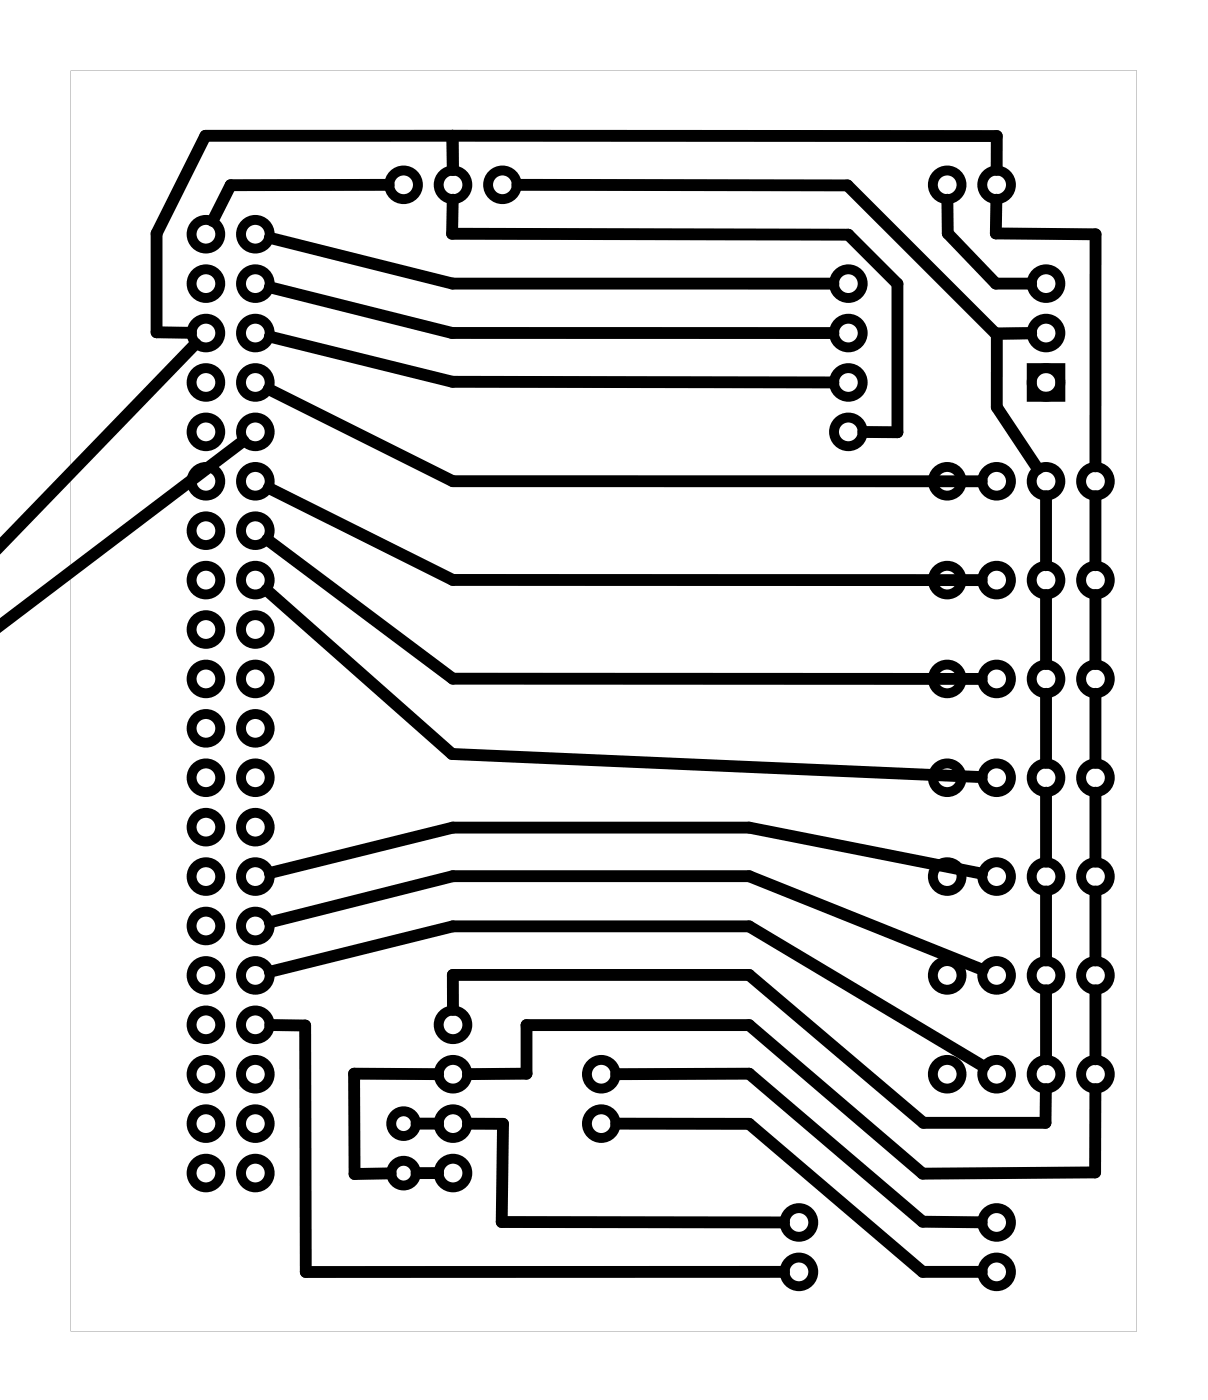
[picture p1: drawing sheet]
<svg xmlns="http://www.w3.org/2000/svg" width="62mm" height="72mm" viewBox="0 0 62 72" stroke-linecap="round" stroke-linejoin="round" font-family="sans-serif">
<path d="M3.6 3.6h54.8v64.8h-54.8zM3.6 3.6v64.8h54.8v-64.8z" fill="#000"/>
<g fill="none" stroke="#000" stroke-width=".51">
<path d="M53 18.9h1.5v1.5h-1.5z"/>
<circle cx="10.6" cy="14.6" r=".74"/>
<circle cx="10.6" cy="12" r=".74"/>
<circle cx="10.6" cy="17.1" r=".74"/>
<circle cx="10.6" cy="19.7" r=".74"/>
<circle cx="13.1" cy="14.6" r=".74"/>
<circle cx="13.1" cy="12" r=".74"/>
<circle cx="13.1" cy="17.1" r=".74"/>
<circle cx="13.1" cy="19.7" r=".74"/>
<circle cx="20.7" cy="9.5" r=".74"/>
<circle cx="23.3" cy="9.5" r=".74"/>
<circle cx="25.8" cy="9.5" r=".74"/>
<circle cx="43.6" cy="14.6" r=".74"/>
<circle cx="43.6" cy="17.1" r=".74"/>
<circle cx="43.6" cy="19.7" r=".74"/>
<circle cx="48.7" cy="9.5" r=".74"/>
<circle cx="51.2" cy="9.5" r=".74"/>
<circle cx="53.8" cy="14.6" r=".74"/>
<circle cx="53.8" cy="19.7" r=".74"/>
<circle cx="53.8" cy="17.1" r=".74"/>
<circle cx="10.6" cy="34.9" r=".74"/>
<circle cx="10.6" cy="40" r=".74"/>
<circle cx="10.6" cy="37.4" r=".74"/>
<circle cx="10.6" cy="32.4" r=".74"/>
<circle cx="10.6" cy="22.2" r=".74"/>
<circle cx="10.6" cy="29.8" r=".74"/>
<circle cx="10.6" cy="27.3" r=".74"/>
<circle cx="10.6" cy="24.7" r=".74"/>
<circle cx="13.1" cy="37.4" r=".74"/>
<circle cx="13.1" cy="40" r=".74"/>
<circle cx="13.1" cy="34.9" r=".74"/>
<circle cx="13.1" cy="32.4" r=".74"/>
<circle cx="13.1" cy="29.8" r=".74"/>
<circle cx="13.1" cy="22.2" r=".74"/>
<circle cx="13.1" cy="27.3" r=".74"/>
<circle cx="13.1" cy="24.7" r=".74"/>
<circle cx="43.6" cy="22.2" r=".74"/>
<circle cx="48.7" cy="34.9" r=".74"/>
<circle cx="48.7" cy="29.8" r=".74"/>
<circle cx="48.7" cy="24.7" r=".74"/>
<circle cx="48.7" cy="40" r=".74"/>
<circle cx="51.2" cy="24.7" r=".74"/>
<circle cx="51.2" cy="29.8" r=".74"/>
<circle cx="51.2" cy="34.9" r=".74"/>
<circle cx="51.2" cy="40" r=".74"/>
<circle cx="53.8" cy="29.8" r=".74"/>
<circle cx="53.8" cy="40" r=".74"/>
<circle cx="53.8" cy="34.9" r=".74"/>
<circle cx="53.8" cy="24.7" r=".74"/>
<circle cx="56.3" cy="34.9" r=".74"/>
<circle cx="56.3" cy="29.8" r=".74"/>
<circle cx="56.3" cy="40" r=".74"/>
<circle cx="56.3" cy="24.7" r=".74"/>
<circle cx="10.6" cy="47.6" r=".74"/>
<circle cx="10.6" cy="52.7" r=".74"/>
<circle cx="10.6" cy="50.1" r=".74"/>
<circle cx="10.6" cy="55.2" r=".74"/>
<circle cx="10.6" cy="57.8" r=".74"/>
<circle cx="10.6" cy="42.5" r=".74"/>
<circle cx="10.6" cy="45.1" r=".74"/>
<circle cx="13.1" cy="55.2" r=".74"/>
<circle cx="13.1" cy="57.8" r=".74"/>
<circle cx="13.1" cy="47.6" r=".74"/>
<circle cx="13.1" cy="50.1" r=".74"/>
<circle cx="13.1" cy="52.7" r=".74"/>
<circle cx="13.1" cy="42.5" r=".74"/>
<circle cx="13.1" cy="45.1" r=".74"/>
<circle cx="20.7" cy="57.8" r=".64"/>
<circle cx="23.3" cy="52.7" r=".74"/>
<circle cx="23.3" cy="55.2" r=".74"/>
<circle cx="23.3" cy="57.8" r=".74"/>
<circle cx="30.9" cy="57.8" r=".74"/>
<circle cx="30.9" cy="55.2" r=".74"/>
<circle cx="48.7" cy="55.2" r=".74"/>
<circle cx="48.7" cy="50.1" r=".74"/>
<circle cx="48.7" cy="45.1" r=".74"/>
<circle cx="51.2" cy="55.2" r=".74"/>
<circle cx="51.2" cy="50.1" r=".74"/>
<circle cx="51.2" cy="45.1" r=".74"/>
<circle cx="53.8" cy="55.2" r=".74"/>
<circle cx="53.8" cy="45.1" r=".74"/>
<circle cx="53.8" cy="50.1" r=".74"/>
<circle cx="56.3" cy="55.2" r=".74"/>
<circle cx="56.3" cy="50.1" r=".74"/>
<circle cx="56.3" cy="45.1" r=".74"/>
<circle cx="10.6" cy="60.3" r=".74"/>
<circle cx="13.1" cy="60.3" r=".74"/>
<circle cx="20.7" cy="60.3" r=".64"/>
<circle cx="23.3" cy="60.3" r=".74"/>
<circle cx="41.1" cy="65.4" r=".74"/>
<circle cx="41.1" cy="62.8" r=".74"/>
<circle cx="51.2" cy="65.4" r=".74"/>
<circle cx="51.2" cy="62.8" r=".74"/>
</g>
<g fill="none" stroke="#000" stroke-width=".61">
<path d="M10.1 17.7l-10.2 10.4M13.9 14.8l9.3 2.3h19.6M13.9 12.2l9.4 2.4h19.5M13.9 17.3l9.4 2.3 19.5 .1M20 9.5h-8.1l-1 1.9M23.3 7v1.7M23.3 10.3l-.1 1.7 20.4 .1 2.5 2.5v7.6h-1.7M26.6 9.5h17l7.6 7.7 1.8-.1h-1.8v3.8l2.1 3.2M48.7 10.3v1.7l2.5 2.6h1.8M51.2 10.3v1.7h5.1v12M51.2 8.7v-1.7h-40.6l-2.6 5v5.1h1.8M12.5 22.7l-12.6 9.5"/>
<path d="M13.7 30.3l9.5 8.5 27.3 1.1M13.7 27.7l9.6 7.2h27.2M13.8 20l9.5 4.7h27.2M13.8 25.1l9.5 4.7h27.2M53.8 25.5v3.6M53.8 30.6v3.5M53.8 35.7v3.5M56.3 25.5v3.6M56.3 30.6v3.5M56.3 35.7v3.5M13.9 47.4l9.4-2.4h15.2l12 4.9M13.9 50l9.4-2.4h15.2l12.1 7.2"/>
<path d="M13.9 44.9l9.4-2.4h15.2l12 2.4M13.9 52.7h1.8v12.7h24.6M21.4 57.8h1.1M22.5 55.2h-4.3v5.1h1.9M23.3 51.9v-1.8h15.2l9 7.6h6.2l.1-1.7M24 55.2h3.1v-2.5h11.4l8.9 7.6h8.9v-4.3M24 57.8h1.9l-.1 5h14.5M31.7 55.2h6.8l8.9 7.6h3.1M31.7 57.8h6.8l8.9 7.6h3.1M53.8 40.7v3.6M53.8 45.8v3.6M53.8 50.9v3.6"/>
<path d="M56.3 40.7v3.6M56.3 45.8v3.6M56.3 50.9v3.6M22.5 60.3h-1.1"/>
</g>
</svg>
